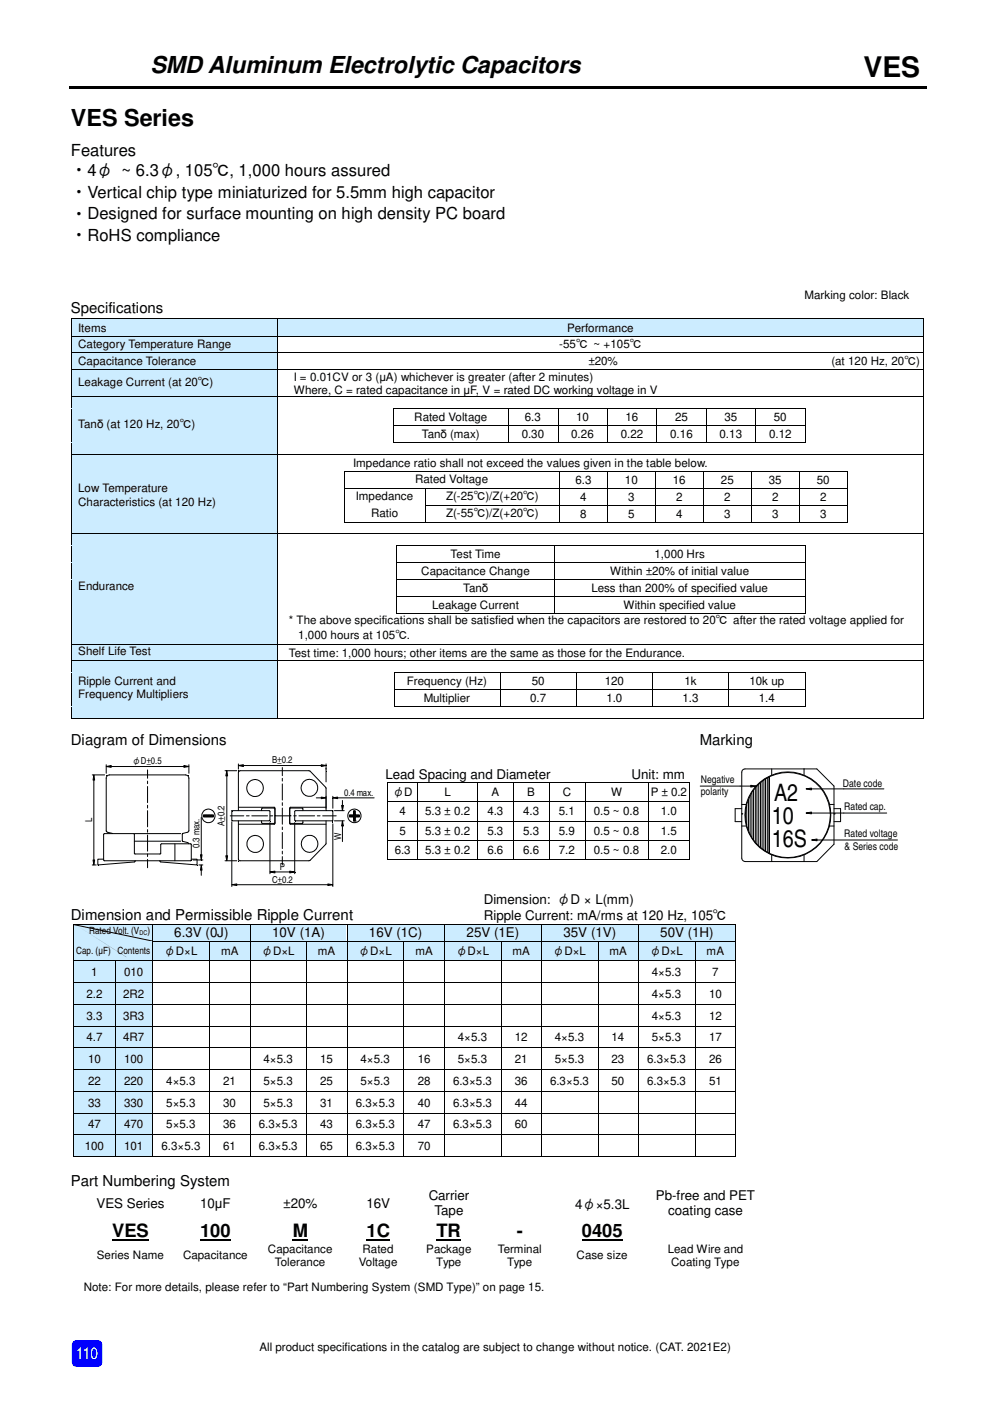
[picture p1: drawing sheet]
<svg xmlns="http://www.w3.org/2000/svg" width="210mm" height="297mm" viewBox="0 0 210 297" stroke-linecap="round" stroke-linejoin="round" font-family="sans-serif">
<defs><g id="words">
<text font-size="6" x="183.1" y="16.4">VES</text>
<g font-size="5.1">
<text x="164.1" y="169.9">A2</text>
<text x="163.7" y="174.8">10</text>
<text x="163.7" y="179.7">16S</text>
</g>
<g font-size="5">
<text x="31.9" y="15.5">SMD Aluminum Electrolytic Capacitors</text>
<text x="15" y="26.6">VES Series</text>
</g>
<g font-size="3.9">
<text x="23.8" y="262.3">VES</text>
<text x="42.4" y="262.3">100</text>
<text x="62.1" y="262.3">M</text>
<text x="77.7" y="262.3">1C</text>
<text x="92.6" y="262.3">TR</text>
<text x="109.6" y="262.3">-</text>
<text x="123.4" y="262.3">0405</text>
</g>
<g font-size="3.5">
<text x="15" y="33">Features</text>
<text x="15" y="41.7">‧Vertical chip type miniaturized for 5.5mm high capacitor</text>
<text x="15" y="37.2">‧4φ ~ 6.3φ, 105℃, 1,000 hours assured</text>
<text x="15" y="46.4">‧Designed for surface mounting on high density PC board</text>
<text x="15" y="50.9">‧RoHS compliance</text>
</g>
<text font-size="3.5" fill="#fff" x="16.2" y="288.2">110</text>
<g font-size="3.2">
<text x="15" y="66.5">Specifications</text>
<text x="15" y="157.9">Diagram of Dimensions</text>
<text x="148.4" y="157.9">Marking</text>
<text x="15" y="195.2">Dimension and Permissible Ripple Current</text>
<text x="15" y="251.5">Part Numbering System</text>
</g>
<g font-size="2.8">
<text x="81.7" y="165.2">Lead Spacing and Diameter</text>
<text x="133.9" y="165.2">Unit: mm</text>
<text x="102.6" y="191.6">Dimension: φD × L(mm)</text>
<text x="102.6" y="195.2">Ripple Current: mA/rms at 120 Hz, 105℃</text>
<text x="37" y="198.8">6.3V (0J)</text>
<text x="57.7" y="198.8">10V (1A)</text>
<text x="78.2" y="198.8">16V (1C)</text>
<text x="98.9" y="198.8">25V (1E)</text>
<text x="119.5" y="198.8">35V (1V)</text>
<text x="140" y="198.8">50V (1H)</text>
<text x="20.4" y="256.1">VES Series</text>
<text x="42.4" y="256.1">10µF</text>
<text x="60.1" y="256.1">±20%</text>
<text x="77.7" y="256.1">16V</text>
<text x="90.9" y="254.4">Carrier</text>
<text x="92.1" y="257.7">Tape</text>
<text x="121.9" y="256.3">4φ×5.3L</text>
<text x="139.1" y="254.4">Pb-free and PET</text>
<text x="141.6" y="257.7">coating case</text>
</g>
<g font-size="2.5">
<text x="170.6" y="63.3">Marking color: Black</text>
<text x="16.6" y="70.3">Items</text>
<text x="120.2" y="70.3">Performance</text>
<text x="16.6" y="73.9">Category Temperature Range</text>
<text x="16.6" y="77.5">Capacitance Tolerance</text>
<text x="118.6" y="73.9">-55℃ ~ +105℃</text>
<text x="124.8" y="77.5">±20%</text>
<text x="176.3" y="77.5">(at 120 Hz, 20℃)</text>
<text x="16.6" y="81.9">Leakage Current (at 20℃)</text>
<text x="62.3" y="80.7">I = 0.01CV or 3 (µA) whichever is greater (after 2 minutes)</text>
<text x="62.3" y="83.6">Where, C = rated capacitance in µF, V = rated DC working voltage in V</text>
<text x="87.8" y="89.2">Rated Voltage</text>
<text x="111.3" y="89.3">6.3</text>
<text x="122.2" y="89.3">10</text>
<text x="132.6" y="89.3">16</text>
<text x="143.1" y="89.3">25</text>
<text x="153.6" y="89.3">35</text>
<text x="164.1" y="89.3">50</text>
<text x="16.6" y="90.8">Tanδ (at 120 Hz, 20℃)</text>
<text x="89.4" y="92.8">Tanδ (max)</text>
<text x="110.6" y="92.9">0.30</text>
<text x="121.1" y="92.9">0.26</text>
<text x="131.6" y="92.9">0.22</text>
<text x="142.1" y="92.9">0.16</text>
<text x="152.6" y="92.9">0.13</text>
<text x="163.1" y="92.9">0.12</text>
<text x="74.9" y="98.9">Impedance ratio shall not exceed the values given in the table below.</text>
<text x="16.6" y="104.4">Low Temperature</text>
<text x="16.6" y="107.2">Characteristics (at 120 Hz)</text>
<text x="75.4" y="106.1">Impedance</text>
<text x="88" y="102.5">Rated Voltage</text>
<text x="94.6" y="106">Z(-25℃)/Z(+20℃)</text>
<text x="122" y="102.6">6.3</text>
<text x="123" y="106.2">4</text>
<text x="132.5" y="102.6">10</text>
<text x="133.2" y="106.2">3</text>
<text x="142.7" y="102.6">16</text>
<text x="143.3" y="106.2">2</text>
<text x="152.9" y="102.6">25</text>
<text x="153.5" y="106.2">2</text>
<text x="163" y="102.6">35</text>
<text x="163.7" y="106.2">2</text>
<text x="173.2" y="102.6">50</text>
<text x="173.9" y="106.2">2</text>
<text x="78.7" y="109.7">Ratio</text>
<text x="94.6" y="109.6">Z(-55℃)/Z(+20℃)</text>
<text x="123" y="109.8">8</text>
<text x="133.2" y="109.8">5</text>
<text x="143.3" y="109.8">4</text>
<text x="153.5" y="109.8">3</text>
<text x="163.7" y="109.8">3</text>
<text x="173.9" y="109.8">3</text>
<text x="95.5" y="118.3">Test Time</text>
<text x="138.8" y="118.3">1,000 Hrs</text>
<text x="16.6" y="125.1">Endurance</text>
<text x="89.3" y="121.9">Capacitance Change</text>
<text x="98.2" y="125.5">Tanδ</text>
<text x="125.4" y="125.5">Less than 200% of specified value</text>
<text x="129.4" y="121.9">Within ±20% of initial value</text>
<text x="91.7" y="129">Leakage Current</text>
<text x="132.2" y="129">Within specified value</text>
<text x="61.3" y="132.3">* The above specifications shall be satisfied when the capacitors are restored to 20℃ after the rated voltage applied for</text>
<text x="63.2" y="135.5">1,000 hours at 105℃.</text>
<text x="16.6" y="138.8">Shelf Life Test</text>
<text x="61.3" y="139.2">Test time: 1,000 hours; other items are the same as those for the Endurance.</text>
<text x="16.6" y="145.2">Ripple Current and</text>
<text x="16.6" y="148.1">Frequency Multipliers</text>
<text x="86.3" y="145.3">Frequency (Hz)</text>
<text x="89.8" y="148.9">Multiplier</text>
<text x="112.4" y="148.9">0.7</text>
<text x="112.7" y="145.3">50</text>
<text x="128.2" y="145.3">120</text>
<text x="128.6" y="148.9">1.0</text>
<text x="144.7" y="148.9">1.3</text>
<text x="145.1" y="145.3">1k</text>
<text x="158.9" y="145.3">10k up</text>
<text x="160.9" y="148.9">1.4</text>
<text x="83.3" y="168.8">φD</text>
<text x="84.7" y="172.9">4</text>
<text x="90.1" y="172.9">5.3 ± 0.2</text>
<text x="94.2" y="168.8">L</text>
<text x="103.3" y="172.9">4.3</text>
<text x="104.2" y="168.8">A</text>
<text x="110.9" y="172.9">4.3</text>
<text x="111.8" y="168.8">B</text>
<text x="118.5" y="172.9">5.1</text>
<text x="119.3" y="168.8">C</text>
<text x="125.9" y="172.9">0.5 ~ 0.8</text>
<text x="129.6" y="168.8">W</text>
<text x="138" y="168.8">P ± 0.2</text>
<text x="140.1" y="172.9">1.0</text>
<text x="84.7" y="177">5</text>
<text x="90.1" y="177">5.3 ± 0.2</text>
<text x="103.3" y="177">5.3</text>
<text x="110.9" y="177">5.3</text>
<text x="118.5" y="177">5.9</text>
<text x="125.9" y="177">0.5 ~ 0.8</text>
<text x="140.1" y="177">1.5</text>
<text x="83.7" y="181.1">6.3</text>
<text x="90.1" y="181.1">5.3 ± 0.2</text>
<text x="103.3" y="181.1">6.6</text>
<text x="110.9" y="181.1">6.6</text>
<text x="118.5" y="181.1">7.2</text>
<text x="125.9" y="181.1">0.5 ~ 0.8</text>
<text x="140.1" y="181.1">2.0</text>
<text x="34.8" y="202.5">φD×L</text>
<text x="46.9" y="202.5">mA</text>
<text x="55.5" y="202.5">φD×L</text>
<text x="67.4" y="202.5">mA</text>
<text x="76" y="202.5">φD×L</text>
<text x="88.1" y="202.5">mA</text>
<text x="96.7" y="202.5">φD×L</text>
<text x="108.6" y="202.5">mA</text>
<text x="117.2" y="202.5">φD×L</text>
<text x="129.2" y="202.5">mA</text>
<text x="137.8" y="202.5">φD×L</text>
<text x="149.8" y="202.5">mA</text>
<text x="19.3" y="206.9">1</text>
<text x="26.3" y="206.9">010</text>
<text x="138.2" y="206.9">4×5.3</text>
<text x="151" y="206.9">7</text>
<text x="18.3" y="211.6">2.2</text>
<text x="26.1" y="211.6">2R2</text>
<text x="138.2" y="211.6">4×5.3</text>
<text x="150.3" y="211.6">10</text>
<text x="18.3" y="216.2">3.3</text>
<text x="18.3" y="220.8">4.7</text>
<text x="26.1" y="216.2">3R3</text>
<text x="26.1" y="220.8">4R7</text>
<text x="97.1" y="220.8">4×5.3</text>
<text x="109.1" y="220.8">12</text>
<text x="117.6" y="220.8">4×5.3</text>
<text x="129.7" y="220.8">14</text>
<text x="138.2" y="216.2">4×5.3</text>
<text x="138.2" y="220.8">5×5.3</text>
<text x="150.3" y="216.2">12</text>
<text x="150.3" y="220.8">17</text>
<text x="18.7" y="225.3">10</text>
<text x="26.3" y="225.3">100</text>
<text x="55.9" y="225.3">4×5.3</text>
<text x="67.9" y="225.3">15</text>
<text x="76.5" y="225.3">4×5.3</text>
<text x="88.6" y="225.3">16</text>
<text x="97.1" y="225.3">5×5.3</text>
<text x="109.1" y="225.3">21</text>
<text x="117.6" y="225.3">5×5.3</text>
<text x="129.7" y="225.3">23</text>
<text x="137.2" y="225.3">6.3×5.3</text>
<text x="150.3" y="225.3">26</text>
<text x="18.7" y="230">22</text>
<text x="26.3" y="230">220</text>
<text x="35.3" y="230">4×5.3</text>
<text x="47.3" y="230">21</text>
<text x="55.9" y="230">5×5.3</text>
<text x="67.9" y="230">25</text>
<text x="76.5" y="230">5×5.3</text>
<text x="88.6" y="230">28</text>
<text x="96.1" y="230">6.3×5.3</text>
<text x="109.1" y="230">36</text>
<text x="116.6" y="230">6.3×5.3</text>
<text x="129.7" y="230">50</text>
<text x="137.2" y="230">6.3×5.3</text>
<text x="150.3" y="230">51</text>
<text x="18.7" y="234.6">33</text>
<text x="18.7" y="239.2">47</text>
<text x="26.3" y="234.6">330</text>
<text x="26.3" y="239.2">470</text>
<text x="35.3" y="234.6">5×5.3</text>
<text x="35.3" y="239.2">5×5.3</text>
<text x="47.3" y="234.6">30</text>
<text x="47.3" y="239.2">36</text>
<text x="54.9" y="239.2">6.3×5.3</text>
<text x="55.9" y="234.6">5×5.3</text>
<text x="67.9" y="234.6">31</text>
<text x="67.9" y="239.2">43</text>
<text x="75.4" y="234.6">6.3×5.3</text>
<text x="75.4" y="239.2">6.3×5.3</text>
<text x="88.6" y="234.6">40</text>
<text x="88.6" y="239.2">47</text>
<text x="96.1" y="234.6">6.3×5.3</text>
<text x="96.1" y="239.2">6.3×5.3</text>
<text x="109.1" y="234.6">44</text>
<text x="109.1" y="239.2">60</text>
<text x="18" y="243.8">100</text>
<text x="26.3" y="243.8">101</text>
<text x="34.2" y="243.8">6.3×5.3</text>
<text x="47.3" y="243.8">61</text>
<text x="54.9" y="243.8">6.3×5.3</text>
<text x="67.9" y="243.8">65</text>
<text x="75.4" y="243.8">6.3×5.3</text>
<text x="88.6" y="243.8">70</text>
<text x="20.5" y="267">Series Name</text>
<text x="38.8" y="267">Capacitance</text>
<text x="56.8" y="265.6">Capacitance</text>
<text x="58.3" y="268.4">Tolerance</text>
<text x="76.1" y="268.4">Voltage</text>
<text x="76.9" y="265.6">Rated</text>
<text x="90.4" y="265.6">Package</text>
<text x="92.5" y="268.4">Type</text>
<text x="105.5" y="265.6">Terminal</text>
<text x="107.5" y="268.4">Type</text>
<text x="122.3" y="267">Case size</text>
<text x="141.6" y="265.6">Lead Wire and</text>
<text x="142.3" y="268.4">Coating Type</text>
<text x="17.8" y="273.7">Note: For more details, please refer to “Part Numbering System (SMD Type)” on page 15.</text>
<text x="55" y="286.5">All product specifications in the catalog are subject to change without notice. (CAT. 2021E2)</text>
</g>
<g font-size="2.2">
<text x="148.6" y="165.9">Negative</text>
<text x="178.7" y="166.8">Date code</text>
<text x="148.6" y="168.6">polarity</text>
<text x="179" y="171.8">Rated cap.</text>
<text x="179" y="177.5">Rated voltage</text>
<text x="179.1" y="180.2">&amp; Series code</text>
</g>
<g font-size="2.1">
<text x="18.9" y="198">Rated Volt. (V</text>
<text x="31.2" y="198">)</text>
<text x="16.1" y="202.4">Cap. (µF) Contents</text>
</g>
<g font-size="2">
<text x="57.7" y="161.8">B±0.2</text>
<text x="72.9" y="168.8">0.4 max.</text>
<text x="19.6" y="174.4" transform="rotate(-90 19.6 174.4)">L</text>
<text x="42.3" y="179.9" transform="rotate(-90 42.3 179.9)">0.3 max.</text>
<text x="47.6" y="175.1" transform="rotate(-90 47.6 175.1)">A±0.2</text>
<text x="72.3" y="178.1" transform="rotate(-90 72.3 178.1)">W</text>
<text x="59.3" y="184.5">P</text>
<text x="57.7" y="187.1">C±0.2</text>
</g>
<text font-size="1.9" x="28" y="161.9">φD±0.5</text>
<text font-size="1.4" x="29.5" y="198.2">DC</text>
</g></defs>
<path d="M14.8 18.3h16.6v.5h-16.6zM31.2 18.3h.5v.5h-.5zM31.7 18.3h136.2v.5h-136.2zM167.7 18.3h.5v.5h-.5zM168.2 18.3h28.3v.5h-28.3z" fill="#000"/>
<path d="M15.5 284.4l.7-.3h4.5a.92 .92 0 0 1 1 1v3.7a.89 .89 0 0 1-1 1h-4.5a.92 .92 0 0 1-1-1v-3.7z" fill-rule="evenodd" fill="#00f"/>
<g fill="#ccecff">
<path d="M15.2 67.7h43.6v3.5h-43.6z"/>
<path d="M15.6 68h42.7v2.9h-42.7z"/>
<path d="M58.8 67.7h136.9v3.5h-136.9z"/>
<path d="M59.3 68h136.1v2.9h-136.1z"/>
</g>
<path d="M15 67.5h.2v.2h-.2zM58.8 67.5h.1v.2h-.1zM195.8 67.5h.2v.2h-.2z" fill="#000"/>
<path d="M15.1 67.7v3.5M15.2 67.6h43.6M58.8 67.7v3.5M58.9 67.6h136.9M195.9 67.7v3.5" fill="none" stroke="#000" stroke-width=".21"/>
<g fill="#ccecff">
<path d="M15.2 71.3h43.6v3.5h-43.6z"/>
<path d="M15.6 71.6h42.7v2.9h-42.7z"/>
</g>
<path d="M15 71.2l.2 .1zM58.8 71.2v.1zM195.8 71.2l.2 .1z" fill="#000"/>
<path d="M15.1 71.3v3.5M15.2 71.2h43.6M58.8 71.3v3.5M58.8 71.2h137M195.9 71.3v3.5" fill="none" stroke="#000" stroke-width=".21"/>
<g fill="#ccecff">
<path d="M15.2 74.8h43.6v3.6h-43.6z"/>
<path d="M15.6 75.2h42.7v2.8h-42.7z"/>
</g>
<path d="M15 74.8h.2zM195.8 74.8h.2z" fill="#000"/>
<path d="M15.1 74.8v3.6M15.2 74.8h43.6M58.8 74.8v3.6M58.8 74.8h137M195.9 74.8v3.6" fill="none" stroke="#000" stroke-width=".21"/>
<g fill="#ccecff">
<path d="M15.2 78.4h43.6v5.7h-43.6z"/>
<path d="M15.6 79.7h42.7v3.2h-42.7z"/>
</g>
<path d="M15 78.4h.2zM195.8 78.4h.2z" fill="#000"/>
<path d="M15.1 78.4v5.7M15.2 78.4h43.6M58.8 78.4v5.7M58.8 78.4h137M195.9 78.4v5.7" fill="none" stroke="#000" stroke-width=".21"/>
<g fill="#ccecff">
<path d="M15.2 84.2h43.6v2.5h-43.6z"/>
<path d="M15.6 84.2h42.7v2.5h-42.7z"/>
</g>
<path d="M15 84.1l.2 .1zM58.8 84.1v.1zM195.8 84.1l.2 .1z" fill="#000"/>
<path d="M15.1 84.2v2.5M15.2 84.2h43.6M58.8 84.2v2.5M58.8 84.2h137M195.9 84.2v2.5" fill="none" stroke="#000" stroke-width=".21"/>
<g fill="#ccecff">
<path d="M15.2 86.7h43.6v7.1h-43.6z"/>
<path d="M15.6 88.6h42.7v3.3h-42.7z"/>
</g>
<g fill="#000">
<path d="M15 86.7h.2zM15 90.2l.2 .1zM58.8 90.2v.1zM83.4 86.7h.1zM83.4 90.2l.1 .1zM107.8 86.7h.1zM107.8 90.2l.1 .1zM118.3 86.7h.1zM118.3 90.2l.1 .1zM128.8 86.7h.1zM128.8 90.2l.1 .1zM139.2 86.7h.1z"/>
<path d="M139.2 90.2l.1 .1zM149.7 86.7h.1zM149.7 90.2l.1 .1zM160.2 86.7h.1zM160.2 90.2l.1 .1zM170.7 86.7h.1zM170.7 90.2l.1 .1zM195.8 86.7h.2zM195.8 90.2l.2 .1z"/>
</g>
<path d="M15.2 86.7h43.6" fill="none" stroke="#ccecff" stroke-width=".21"/>
<g fill="none" stroke="#000" stroke-width=".21">
<path d="M15.1 86.7v3.5M15.1 90.3v3.5M58.8 86.7v3.5M58.8 90.3v3.5M83.4 86.7v3.5M83.4 90.3v3.5M83.5 86.7h24.3M83.5 90.3h24.3M107.8 86.7v3.5M107.8 90.3v3.5M107.9 86.7h10.4M107.9 90.3h10.4"/>
<path d="M118.3 86.7v3.5M118.3 90.3v3.5M118.4 86.7h10.4v3.5M118.4 90.3h10.4M128.8 90.3v3.5M128.9 86.7h10.3M128.9 90.3h10.3M139.3 90.3v3.5M139.3 90.3h10.4M149.7 86.7h-10.4v3.5M149.8 90.3v3.5M149.8 90.3h10.4"/>
<path d="M160.2 86.7h-10.4v3.5M160.2 86.7v3.5M160.2 90.3v3.5M160.3 86.7h10.4M160.3 90.3h10.4M170.7 86.7v3.5M170.7 90.3v3.5M195.9 86.7v3.5M195.9 90.3v3.5"/>
</g>
<g fill="#ccecff">
<path d="M15.2 93.9h43.6v2.4h-43.6z"/>
<path d="M15.6 93.9h42.7v2.4h-42.7z"/>
</g>
<path d="M15 93.8l.2 .1zM58.8 93.8v.1zM83.4 93.8l.1 .1zM107.8 93.8l.1 .1zM118.3 93.8l.1 .1zM128.8 93.8l.1 .1zM139.2 93.8l.1 .1zM149.7 93.8l.1 .1zM160.2 93.8l.1 .1zM170.7 93.8l.1 .1zM195.8 93.8l.2 .1z" fill="#000"/>
<path d="M15.2 93.9h43.6" fill="none" stroke="#ccecff" stroke-width=".21"/>
<path d="M15.1 93.9v2.4M58.8 93.9v2.4M83.5 93.9h24.3M107.9 93.9h10.4M118.4 93.9h10.4M128.9 93.9h10.3M139.3 93.9h10.4M149.8 93.9h10.4M160.3 93.9h10.4M195.9 93.9v2.4" fill="none" stroke="#000" stroke-width=".21"/>
<g fill="#ccecff">
<path d="M15.2 96.4h43.6v3.5h-43.6z"/>
<path d="M15.6 96.7h42.7v2.9h-42.7z"/>
</g>
<path d="M15 96.3l.2 .1zM58.8 96.3v.1zM195.8 96.3l.2 .1z" fill="#000"/>
<path d="M15.1 96.4v3.5M15.2 96.4h43.6M58.8 96.4v3.5M58.8 96.4h137M195.9 96.4v3.5" fill="none" stroke="#000" stroke-width=".21"/>
<g fill="#ccecff">
<path d="M15.2 100h43.6v10.7h-43.6z"/>
<path d="M15.6 102.5h42.7v2.8h-42.7z"/>
<path d="M15.6 105.3h42.7v2.9h-42.7z"/>
</g>
<g fill="#000">
<path d="M15 99.9l.2 .1zM58.8 99.9v.1zM72.9 99.9l.1 .1zM118.6 99.9l.1 .1zM128.8 99.9l.1 .1zM138.9 99.9l.1 .1zM149.1 99.9l.1 .1zM159.3 99.9v.1zM169.4 99.9l.1 .1zM179.6 99.9l.1 .1zM195.8 99.9l.2 .1zM15 103.5l.2 .1z"/>
<path d="M15 107.1h.2zM58.8 103.5v.1zM72.9 103.5l.1 .1zM72.9 107.1h.1zM90.2 103.5l.1 .1zM90.2 107.1h.1zM118.6 103.5l.1 .1zM118.6 107.1h.1zM128.8 103.5l.1 .1zM128.8 107.1h.1zM138.9 103.5l.1 .1zM138.9 107.1h.1z"/>
<path d="M149.1 103.5l.1 .1zM149.1 107.1h.1zM159.3 103.5v.1zM169.4 103.5l.1 .1zM169.4 107.1h.1zM179.6 103.5l.1 .1zM179.6 107.1h.1zM195.8 103.5l.2 .1zM195.8 107.1h.2z"/>
</g>
<path d="M15.2 99.9h43.6" fill="none" stroke="#ccecff" stroke-width=".21"/>
<g fill="none" stroke="#000" stroke-width=".21">
<path d="M15.1 100v3.5M58.8 100v3.5M73 100v3.5M73 99.9h45.6M128.9 99.9h10M139 100v3.5M139 99.9h10.1M159.3 99.9h10.1M169.5 100v3.5M169.5 99.9h10.1l.1 3.6M195.9 100v3.5M15.1 103.6v3.5"/>
<path d="M15.1 107.1v3.6M58.8 103.6v3.5M58.8 107.1v3.6M73 103.6v3.5M73 107.1v3.6M73 103.5h17.2M90.2 103.6v3.5M90.2 107.1v3.6M90.3 103.5h28.3M90.3 107.1h28.3M118.7 103.5v-3.6h10.1v3.6M118.7 107.1v-3.5l10.1-.1v3.6"/>
<path d="M118.7 110.7v-3.6h10.1v3.6M128.9 103.5h10M128.9 107.1h10M139 103.6v3.5M139 107.1v3.6M139 103.5h10.1M139 107.1h10.1M149.1 103.5l.1-3.6h10.1v3.6M149.1 107.1v-3.5l10.2-.1v3.6M149.1 110.7v-3.6h10.2v3.6M159.3 103.5h10.1M159.3 107.1h10.1"/>
<path d="M169.5 103.6v3.5M169.5 107.1v3.6M169.5 103.5l10.2 .1v3.5M169.5 107.1h10.2v3.6M195.9 103.6v3.5M195.9 107.1v3.6"/>
</g>
<g fill="#ccecff">
<path d="M15.2 110.7h43.6v2.5h-43.6z"/>
<path d="M15.6 110.7h42.7v2.5h-42.7z"/>
</g>
<path d="M15 110.7h.2zM72.9 110.7h.1zM90.2 110.7h.1zM118.6 110.7h.1zM128.8 110.7h.1zM138.9 110.7h.1zM149.1 110.7h.1zM169.4 110.7h.1zM179.6 110.7h.1zM195.8 110.7h.2z" fill="#000"/>
<path d="M15.2 110.7h43.6" fill="none" stroke="#ccecff" stroke-width=".21"/>
<path d="M15.1 110.7v2.5M58.8 110.7v2.5M73 110.7h17.2M90.3 110.7h28.3M118.7 110.7h10.1M128.9 110.7h10M139 110.7h10.1M149.2 110.7h10.1M159.3 110.7h10.1M169.5 110.7h10.1M195.9 110.7v2.5" fill="none" stroke="#000" stroke-width=".21"/>
<g fill="#ccecff">
<path d="M15.2 113.2h43.6v2.5h-43.6z"/>
<path d="M15.6 113.2h42.7v2.5h-42.7z"/>
</g>
<path d="M15 113.2h.2zM195.8 113.2h.2z" fill="#000"/>
<path d="M15.1 113.2v2.5M15.2 113.2h43.6v2.5M58.8 113.2h137M195.9 113.2v2.5" fill="none" stroke="#000" stroke-width=".21"/>
<g fill="#ccecff">
<path d="M15.2 115.8h43.6v3.5h-43.6z"/>
<path d="M15.6 116.1h42.7v2.9h-42.7z"/>
</g>
<path d="M15 115.7l.2 .1zM58.8 115.7v.1zM84.1 115.7l.1 .1zM117.6 115.7l.1 .1zM170.7 115.7l.1 .1zM195.8 115.7l.2 .1z" fill="#000"/>
<path d="M15.2 115.7h43.6" fill="none" stroke="#ccecff" stroke-width=".21"/>
<path d="M15.1 115.8v3.5M58.8 115.8v3.5M84.1 115.8v3.5M84.2 115.7h33.4v3.6M117.7 115.7h53M170.7 115.8v3.5M195.9 115.8v3.5" fill="none" stroke="#000" stroke-width=".21"/>
<g fill="#ccecff">
<path d="M15.2 119.4h43.6v3.5h-43.6z"/>
<path d="M15.6 119.7h42.7v2.8h-42.7z"/>
</g>
<path d="M15 119.3h.2zM84.1 119.3h.1zM117.6 119.3h.1zM170.7 119.3h.1zM195.8 119.3h.2z" fill="#000"/>
<path d="M15.2 119.3h43.6" fill="none" stroke="#ccecff" stroke-width=".21"/>
<path d="M15.1 119.3v3.6M58.8 119.3v3.6M84.1 119.3v3.6M84.2 119.3h33.4v3.6M117.7 119.3h53M170.7 119.3v3.6M195.9 119.3v3.6" fill="none" stroke="#000" stroke-width=".21"/>
<g fill="#ccecff">
<path d="M15.2 122.9h43.6v3.5h-43.6z"/>
<path d="M15.6 123.3h42.7v2.8h-42.7z"/>
</g>
<path d="M15 122.9h.2zM84.1 122.9h.1zM117.6 122.9h.1zM170.7 122.9h.1zM195.8 122.9h.2z" fill="#000"/>
<path d="M15.2 122.9h43.6" fill="none" stroke="#ccecff" stroke-width=".21"/>
<path d="M15.1 122.9v3.5M58.8 122.9v3.5M84.1 122.9v3.5M84.2 122.9h33.4M117.6 122.9v3.5M117.7 122.9h53M170.7 122.9v3.5M195.9 122.9v3.5" fill="none" stroke="#000" stroke-width=".21"/>
<g fill="#ccecff">
<path d="M15.2 126.5h43.6v3.5h-43.6z"/>
<path d="M15.6 126.8h42.7v2.9h-42.7z"/>
</g>
<path d="M15 126.4l.2 .1zM58.8 126.4v.1zM84.1 126.4l.1 .1zM117.6 126.4l.1 .1zM170.7 126.4l.1 .1zM195.8 126.4l.2 .1z" fill="#000"/>
<path d="M15.2 126.5h43.6" fill="none" stroke="#ccecff" stroke-width=".21"/>
<path d="M15.1 126.5v3.5M58.8 126.5v3.5M84.1 126.5v3.5M84.2 126.5h33.4M117.6 126.5v3.5M117.7 126.5h53M170.7 126.5v3.5M195.9 126.5v3.5" fill="none" stroke="#000" stroke-width=".21"/>
<g fill="#ccecff">
<path d="M15.2 130.1h43.6v6.4h-43.6z"/>
<path d="M15.6 131.9h42.7v2.8h-42.7z"/>
</g>
<path d="M15 130l.2 .1zM58.8 130v.1zM84.1 130l.1 .1zM117.6 130l.1 .1zM170.7 130l.1 .1zM195.8 130l.2 .1z" fill="#000"/>
<path d="M15.2 130h43.6" fill="none" stroke="#ccecff" stroke-width=".21"/>
<path d="M15.1 130.1v6.4M58.8 130.1v6.4M84.2 130h33.4M117.7 130h53M195.9 130.1v6.4" fill="none" stroke="#000" stroke-width=".21"/>
<g fill="#ccecff">
<path d="M15.2 136.6h43.6v3.5h-43.6z"/>
<path d="M15.6 136.9h42.7v2.8h-42.7z"/>
</g>
<path d="M15 136.5l.2 .1zM58.8 136.5v.1zM195.8 136.5l.2 .1z" fill="#000"/>
<path d="M15.1 136.6v3.5M15.2 136.6h43.6M58.8 136.6v3.5M58.8 136.6h137M195.9 136.6v3.5" fill="none" stroke="#000" stroke-width=".21"/>
<g fill="#ccecff">
<path d="M15.2 140.2h43.6v2.4h-43.6z"/>
<path d="M15.6 140.2h42.7v2.4h-42.7z"/>
</g>
<path d="M15 140.1l.2 .1zM58.8 140.1v.1zM195.8 140.1l.2 .1z" fill="#000"/>
<path d="M15.1 140.2v2.4M15.2 140.1h43.6v2.5M58.8 140.1h137M195.9 140.2v2.4" fill="none" stroke="#000" stroke-width=".21"/>
<g fill="#ccecff">
<path d="M15.2 142.7h43.6v7.1h-43.6z"/>
<path d="M15.6 143.4h42.7v2.8h-42.7z"/>
<path d="M15.6 146.2h42.7v2.9h-42.7z"/>
</g>
<g fill="#000">
<path d="M15 142.6l.2 .1zM15 146.2l.2 .1zM58.8 142.6v.1zM58.8 146.2v.1zM83.5 142.6l.1 .1zM83.5 146.2l.1 .1zM106 142.6l.1 .1zM106 146.2l.1 .1zM122.2 142.6l.1 .1zM122.2 146.2l.1 .1zM138.3 142.6l.1 .1zM138.3 146.2l.1 .1z"/>
<path d="M154.5 142.6l.1 .1zM154.5 146.2l.1 .1zM170.7 142.6l.1 .1zM170.7 146.2l.1 .1zM195.8 142.6l.2 .1zM195.8 146.2l.2 .1z"/>
</g>
<path d="M15.2 142.7h43.6" fill="none" stroke="#ccecff" stroke-width=".21"/>
<g fill="none" stroke="#000" stroke-width=".21">
<path d="M15.1 142.7v3.5M15.1 146.3v3.5M58.8 142.7v3.5M58.8 146.3v3.5M83.6 142.7v3.5M83.6 149.8v-3.5l22.4-.1 .1 3.6M83.6 142.7h22.4M106.1 142.7v3.5M106.1 142.7h16.1M106.1 146.2h16.1M122.3 142.7v3.5M122.3 142.7h16"/>
<path d="M138.3 146.2l-16 .1v3.5M138.4 142.7v3.5M138.4 146.3v3.5M138.4 142.7h16.1M138.4 146.2h16.1M154.6 142.7v3.5M154.6 146.3v3.5M154.6 142.7h16.1M154.6 146.2h16.1M170.7 142.7v3.5M170.7 146.3v3.5M195.9 142.7v3.5"/>
<path d="M195.9 146.3v3.5"/>
</g>
<g fill="#ccecff">
<path d="M15.2 149.9h43.6v2.4h-43.6z"/>
<path d="M15.6 149.9h42.7v2.4h-42.7z"/>
</g>
<g fill="#000">
<path d="M15 149.8l.2 .1zM15 152.3h.2v.2h-.2zM58.8 149.8v.1zM58.8 152.3h.1v.2h-.1zM83.5 149.8l.1 .1zM106 149.8l.1 .1zM122.2 149.8l.1 .1zM138.3 149.8l.1 .1zM154.5 149.8l.1 .1zM170.7 149.8l.1 .1zM195.8 149.8l.2 .1zM195.8 152.3h.2v.2h-.2z"/>
<path d="M82.2 165.9h.1zM82.2 170l.1 .1zM82.2 174l.1 .1zM82.2 178.1l.1 .1zM88.6 170v.1zM88.6 174v.1zM88.6 178.1v.1zM101.3 170v.1zM101.3 174v.1zM101.3 178.1v.1zM108.8 165.9h.1zM108.8 170l.1 .1z"/>
<path d="M108.8 174l.1 .1zM108.8 178.1l.1 .1zM116.4 165.9h.1zM116.4 170l.1 .1zM116.4 174l.1 .1zM116.4 178.1l.1 .1zM124 165.9h.1zM124 170l.1 .1zM124 174l.1 .1zM124 178.1l.1 .1zM137.5 170v.1zM137.5 174v.1z"/>
<path d="M137.5 178.1v.1zM146.2 165.9h.1zM146.2 170l.1 .1zM146.2 174l.1 .1zM146.2 178.1l.1 .1zM82.2 182.2l.1 .1zM88.6 182.2v.1zM101.3 182.2v.1zM108.8 182.2l.1 .1zM116.4 182.2l.1 .1zM124 182.2l.1 .1zM137.5 182.2v.1z"/>
<path d="M146.2 182.2l.1 .1z"/>
</g>
<path d="M15.2 149.8h43.6" fill="none" stroke="#ccecff" stroke-width=".21"/>
<g fill="none" stroke="#000" stroke-width=".21">
<path d="M15.1 149.9v2.4M15.2 152.4h43.6M58.8 149.9v2.4M58.9 152.4h136.9M83.6 149.8h22.4M106.1 149.8h16.1M122.3 149.8h16M138.4 149.8h16.1M154.6 149.8h16.1M195.9 149.9v2.4M82.3 165.9v4.1M82.3 170.1v3.9"/>
<path d="M82.3 174.1v4M82.3 178.2v4M82.3 165.9h6.3M82.3 170h6.3M82.3 174.1h6.3M82.3 178.2h6.3M88.6 165.9v4.1h12.7M88.6 170.1v3.9M88.6 174.1v4M88.6 165.9h12.7M88.6 174.1h12.7M101.3 178.2h-12.7v4"/>
<path d="M101.3 165.9v4.1M101.3 170.1v3.9M101.3 174.1v4M101.3 178.2v4M101.3 165.9h7.5M101.3 170h7.5M101.3 174.1h7.5M101.3 178.2h7.5M108.9 165.9v4.1M108.9 170.1v3.9M108.9 174.1v4M108.9 178.2v4"/>
<path d="M108.9 165.9h7.5M108.9 170h7.5M108.9 174.1h7.5M108.9 178.2h7.5M116.5 165.9v4.1M116.5 170.1v3.9M116.5 174.1v4M116.5 178.2v4M116.5 165.9h7.5M116.5 170h7.5M116.5 174.1h7.5M116.5 178.2h7.5"/>
<path d="M124 165.9v4.1M124 170.1v3.9M124 174.1v4M124 178.2v4M124.1 165.9h13.4M124.1 170h13.4M124.1 174.1h13.4M124.1 178.2h13.4M137.5 165.9v4.1M137.5 170.1v3.9M137.5 174.1v4M137.5 178.2v4"/>
<path d="M137.5 165.9h8.7M137.5 178.2h8.8v4M137.5 174.1h8.7M146.3 165.9v4.1h-8.8M146.3 170.1v3.9M146.3 174.1v4M82.3 182.3h6.3M88.6 182.3h12.7M101.3 182.3h7.5M108.9 182.3h7.5M116.5 182.3h7.5M124.1 182.3h13.4"/>
<path d="M137.5 182.3h8.7"/>
</g>
<g fill="#ccecff">
<path d="M15.7 196h16.6v3.5h-16.6z"/>
<path d="M16.1 196h15.7v2.5h-15.7z"/>
<path d="M32.4 196h20.5v3.5h-20.5z"/>
<path d="M32.9 196.2h19.6v3.2h-19.6z"/>
<path d="M53.1 196h20.3v3.5h-20.3z"/>
<path d="M53.5 196.2h19.5v3.2h-19.5z"/>
<path d="M73.6 196h20.6v3.5h-20.6z"/>
<path d="M74 196.2h19.8v3.2h-19.8z"/>
<path d="M94.4 196h20.3v3.5h-20.3z"/>
<path d="M94.7 196.2h19.6v3.2h-19.6z"/>
<path d="M114.9 196h20.4v3.5h-20.4z"/>
<path d="M115.2 196.2h19.6v3.2h-19.6z"/>
<path d="M135.4 196h20.6v3.5h-20.6z"/>
<path d="M135.8 196.2h19.7v3.2h-19.7z"/>
</g>
<path d="M15.5 195.9h.2v.1h-.2zM32.3 195.9h.2v.1h-.2zM53 195.9h.1v.1h-.1zM73.5 195.9h.2v.1h-.2zM94.2 195.9h.2v.1h-.2zM114.7 195.9h.2v.1h-.2zM135.3 195.9h.1v.1h-.1zM156 195.9h.1v.1h-.1z" fill="#000"/>
<g fill="none" stroke="#000" stroke-width=".21">
<path d="M15.6 196v3.5M15.7 196h16.6M15.7 196l16.6 3.5M32.4 196v3.5M32.5 196h20.5M53 196v3.5M53.1 196h20.4M73.6 196v3.5M73.7 196h20.5M94.3 196v3.5M94.4 196h20.3M114.8 196v3.5"/>
<path d="M114.9 196h20.4M135.3 196v3.5M135.4 196h20.6M156 196v3.5"/>
</g>
<g fill="#ccecff">
<path d="M15.7 199.6h16.6v4h-16.6z"/>
<path d="M16.1 200.4h15.7v2.4h-15.7z"/>
<path d="M32.4 199.6h12v4h-12z"/>
<path d="M32.9 200h11v3.2h-11z"/>
<path d="M44.4 199.6h8.5v4h-8.5z"/>
<path d="M45 200.2h7.5v2.8h-7.5z"/>
<path d="M53.1 199.6h11.9v4h-11.9z"/>
<path d="M53.6 200h10.9v3.2h-10.9z"/>
<path d="M65 199.6h8.4v4h-8.4z"/>
<path d="M65.5 200.2h7.5v2.8h-7.5z"/>
<path d="M73.6 199.6h12v4h-12z"/>
<path d="M74.1 200h11v3.2h-11z"/>
<path d="M85.6 199.6h8.6v4h-8.6z"/>
<path d="M86.1 200.2h7.6v2.8h-7.6z"/>
<path d="M94.4 199.6h11.8v4h-11.8z"/>
<path d="M94.8 200h10.9v3.2h-10.9z"/>
<path d="M106.3 199.6h8.4v4h-8.4z"/>
<path d="M106.8 200.2h7.4v2.8h-7.4z"/>
<path d="M114.9 199.6h11.9v4h-11.9z"/>
<path d="M115.3 200h11v3.2h-11z"/>
<path d="M126.9 199.6h8.4v4h-8.4z"/>
<path d="M127.3 200.2h7.5v2.8h-7.5z"/>
<path d="M135.4 199.6h12v4h-12z"/>
<path d="M135.8 200h11.1v3.2h-11.1z"/>
<path d="M147.4 199.6h8.6v4h-8.6z"/>
<path d="M147.9 200.2h7.6v2.8h-7.6z"/>
</g>
<g fill="#000">
<path d="M15.5 199.5l.2 .1zM32.3 199.5l.2 .1zM44.4 199.5l.1 .1zM53 199.5l.1 .1zM65 199.5l.1 .1zM73.5 199.5l.2 .1zM85.6 199.5l.1 .1zM94.2 199.5l.2 .1zM106.2 199.5l.1 .1zM114.7 199.5l.2 .1zM126.8 199.5l.1 .1zM135.3 199.5l.1 .1z"/>
<path d="M147.4 199.5v.1zM156 199.5l.1 .1z"/>
</g>
<path d="M15.7 199.6h16.6" fill="none" stroke="#ccecff" stroke-width=".21"/>
<g fill="none" stroke="#000" stroke-width=".21">
<path d="M15.6 199.6v4M32.4 199.6v4M32.5 199.6h11.9M44.4 199.6v4M44.5 199.6h8.5M53 199.6v4M53.1 199.6h11.9M65 199.6v4M65.1 199.6h8.4M73.6 199.6v4M73.7 199.6h11.9M85.6 199.6v4"/>
<path d="M85.7 199.6h8.5M94.3 199.6v4M94.4 199.6h11.8M106.3 199.6v4M106.3 199.6h8.4M114.8 199.6v4M114.9 199.6h11.9M126.8 199.6v4M126.9 199.6h8.4M135.3 199.6v4M135.4 199.6h12M147.4 199.6v4"/>
<path d="M147.4 199.6h8.6M156 199.6v4"/>
</g>
<g fill="#ccecff">
<path d="M15.7 203.8h8.8v4.5h-8.8z"/>
<path d="M16.1 204.6h7.9v2.9h-7.9z"/>
<path d="M24.6 203.8h7.7v4.5h-7.7z"/>
<path d="M25 204.6h6.8v2.9h-6.8z"/>
</g>
<g fill="#fff">
<path d="M32.4 203.8h12v4.5h-12z"/>
<path d="M32.9 204.6h11v2.9h-11z"/>
<path d="M44.4 203.8h8.5v4.5h-8.5z"/>
<path d="M45 204.6h7.5v2.9h-7.5z"/>
<path d="M53.1 203.8h11.9v4.5h-11.9z"/>
<path d="M53.6 204.6h10.9v2.9h-10.9z"/>
<path d="M65 203.8h8.4v4.5h-8.4z"/>
<path d="M65.5 204.6h7.5v2.9h-7.5z"/>
<path d="M73.6 203.8h12v4.5h-12z"/>
<path d="M74.1 204.6h11v2.9h-11z"/>
<path d="M85.6 203.8h8.6v4.5h-8.6z"/>
<path d="M86.1 204.6h7.6v2.9h-7.6z"/>
<path d="M94.4 203.8h11.8v4.5h-11.8z"/>
<path d="M94.8 204.6h10.9v2.9h-10.9z"/>
<path d="M106.3 203.8h8.4v4.5h-8.4z"/>
<path d="M106.8 204.6h7.4v2.9h-7.4z"/>
<path d="M114.9 203.8h11.9v4.5h-11.9z"/>
<path d="M115.3 204.6h11v2.9h-11z"/>
<path d="M126.9 203.8h8.4v4.5h-8.4z"/>
<path d="M127.3 204.6h7.5v2.9h-7.5z"/>
<path d="M135.4 203.8h12v4.5h-12z"/>
<path d="M135.8 204.6h11.1v2.9h-11.1z"/>
<path d="M147.4 203.8h8.6v4.5h-8.6z"/>
<path d="M147.9 204.6h7.6v2.9h-7.6z"/>
</g>
<g fill="#000">
<path d="M15.5 203.6h.2v.2h-.2zM24.5 203.6h.1v.2h-.1zM32.3 203.6h.2v.2h-.2zM44.4 203.6h.2v.2h-.2zM53 203.6h.1v.2h-.1zM65 203.6h.2v.2h-.2zM73.5 203.6h.2v.2h-.2zM85.6 203.6h.2v.2h-.2zM94.2 203.6h.2v.2h-.2zM106.2 203.6h.2v.2h-.2zM114.7 203.6h.2v.2h-.2zM126.8 203.6h.2v.2h-.2z"/>
<path d="M135.3 203.6h.1v.2h-.1zM147.4 203.6h.1v.2h-.1zM156 203.6h.1v.2h-.1z"/>
</g>
<g fill="none" stroke="#000" stroke-width=".21">
<path d="M15.6 203.8v4.5M15.7 203.7h8.8M24.5 203.8v4.5M24.6 203.7h7.7M32.4 203.8v4.5M32.5 203.7h11.9M44.4 203.8v4.5M44.6 203.7h8.4M53 203.8v4.5M53.1 203.7h11.9M65 203.8v4.5M65.2 203.7h8.3"/>
<path d="M73.6 203.8v4.5M73.7 203.7h11.9M85.6 203.8v4.5M85.8 203.7h8.4M94.3 203.8v4.5M94.4 203.7h11.8M106.3 203.8v4.5M106.4 203.7h8.3M114.8 203.8v4.5M114.9 203.7h11.9M126.8 203.8v4.5M127 203.7h8.3"/>
<path d="M135.3 203.8v4.5M135.4 203.7h12M147.4 203.8v4.5M147.5 203.7h8.5M156 203.8v4.5"/>
</g>
<g fill="#ccecff">
<path d="M15.7 208.5h8.8v4.5h-8.8z"/>
<path d="M16.1 209.3h7.9v2.8h-7.9z"/>
<path d="M24.6 208.5h7.7v4.5h-7.7z"/>
<path d="M25 209.3h6.8v2.8h-6.8z"/>
</g>
<g fill="#fff">
<path d="M32.4 208.5h12v4.5h-12z"/>
<path d="M32.9 209.3h11v2.8h-11z"/>
<path d="M44.4 208.5h8.5v4.5h-8.5z"/>
<path d="M45 209.3h7.5v2.8h-7.5z"/>
<path d="M53.1 208.5h11.9v4.5h-11.9z"/>
<path d="M53.6 209.3h10.9v2.8h-10.9z"/>
<path d="M65 208.5h8.4v4.5h-8.4z"/>
<path d="M65.5 209.3h7.5v2.8h-7.5z"/>
<path d="M73.6 208.5h12v4.5h-12z"/>
<path d="M74.1 209.3h11v2.8h-11z"/>
<path d="M85.6 208.5h8.6v4.5h-8.6z"/>
<path d="M86.1 209.3h7.6v2.8h-7.6z"/>
<path d="M94.4 208.5h11.8v4.5h-11.8z"/>
<path d="M94.8 209.3h10.9v2.8h-10.9z"/>
<path d="M106.3 208.5h8.4v4.5h-8.4z"/>
<path d="M106.8 209.3h7.4v2.8h-7.4z"/>
<path d="M114.9 208.5h11.9v4.5h-11.9z"/>
<path d="M115.3 209.3h11v2.8h-11z"/>
<path d="M126.9 208.5h8.4v4.5h-8.4z"/>
<path d="M127.3 209.3h7.5v2.8h-7.5z"/>
<path d="M135.4 208.5h12v4.5h-12z"/>
<path d="M135.8 209.3h11.1v2.8h-11.1z"/>
<path d="M147.4 208.5h8.6v4.5h-8.6z"/>
<path d="M147.9 209.3h7.6v2.8h-7.6z"/>
</g>
<g fill="#000">
<path d="M15.5 208.3h.2v.1h-.2zM24.5 208.3h.1v.1h-.1zM32.3 208.3h.2v.1h-.2zM44.4 208.3h.2v.1h-.2zM53 208.3h.1v.1h-.1zM65 208.3h.2v.1h-.2zM73.5 208.3h.2v.1h-.2zM85.6 208.3h.2v.1h-.2zM94.2 208.3h.2v.1h-.2zM106.2 208.3h.2v.1h-.2zM114.7 208.3h.2v.1h-.2zM126.8 208.3h.2v.1h-.2z"/>
<path d="M135.3 208.3h.1v.1h-.1zM147.4 208.3h.1v.1h-.1zM156 208.3h.1v.1h-.1z"/>
</g>
<g fill="none" stroke="#000" stroke-width=".21">
<path d="M15.6 208.4v4.6M15.7 208.4h8.8M24.5 208.4v4.6M24.6 208.4h7.7M32.4 208.4v4.6M32.5 208.4h11.9M44.4 208.4v4.6M44.6 208.4h8.4M53 208.4v4.6M53.1 208.4h11.9M65 208.4v4.6M65.2 208.4h8.3"/>
<path d="M73.6 208.4v4.6M73.7 208.4h11.9M85.6 208.4v4.6M85.8 208.4h8.4M94.3 208.4v4.6M94.4 208.4h11.8M106.3 208.4v4.6M106.4 208.4h8.3M114.8 208.4v4.6M114.9 208.4h11.9M126.8 208.4v4.6M127 208.4h8.3"/>
<path d="M135.3 208.4v4.6M135.4 208.4h12M147.4 208.4v4.6M147.5 208.4h8.5M156 208.4v4.6"/>
</g>
<g fill="#ccecff">
<path d="M15.7 213.1h8.8v4.5h-8.8z"/>
<path d="M16.1 213.9h7.9v2.8h-7.9z"/>
<path d="M24.6 213.1h7.7v4.5h-7.7z"/>
<path d="M25 213.9h6.8v2.8h-6.8z"/>
</g>
<g fill="#fff">
<path d="M32.4 213.1h12v4.5h-12z"/>
<path d="M32.9 213.9h11v2.8h-11z"/>
<path d="M44.4 213.1h8.5v4.5h-8.5z"/>
<path d="M45 213.9h7.5v2.8h-7.5z"/>
<path d="M53.1 213.1h11.9v4.5h-11.9z"/>
<path d="M53.6 213.9h10.9v2.8h-10.9z"/>
<path d="M65 213.1h8.4v4.5h-8.4z"/>
<path d="M65.5 213.9h7.5v2.8h-7.5z"/>
<path d="M73.6 213.1h12v4.5h-12z"/>
<path d="M74.1 213.9h11v2.8h-11z"/>
<path d="M85.6 213.1h8.6v4.5h-8.6z"/>
<path d="M86.1 213.9h7.6v2.8h-7.6z"/>
<path d="M94.4 213.1h11.8v4.5h-11.8z"/>
<path d="M94.8 213.9h10.9v2.8h-10.9z"/>
<path d="M106.3 213.1h8.4v4.5h-8.4z"/>
<path d="M106.8 213.9h7.4v2.8h-7.4z"/>
<path d="M114.9 213.1h11.9v4.5h-11.9z"/>
<path d="M115.3 213.9h11v2.8h-11z"/>
<path d="M126.9 213.1h8.4v4.5h-8.4z"/>
<path d="M127.3 213.9h7.5v2.8h-7.5z"/>
<path d="M135.4 213.1h12v4.5h-12z"/>
<path d="M135.8 213.9h11.1v2.8h-11.1z"/>
<path d="M147.4 213.1h8.6v4.5h-8.6z"/>
<path d="M147.9 213.9h7.6v2.8h-7.6z"/>
</g>
<g fill="#000">
<path d="M15.5 213l.2 .1zM24.5 213l.1 .1zM32.3 213l.2 .1zM44.4 213l.1 .1zM53 213l.1 .1zM65 213l.1 .1zM73.5 213l.2 .1zM85.6 213l.1 .1zM94.2 213l.2 .1zM106.2 213l.1 .1zM114.7 213l.2 .1zM126.8 213l.1 .1z"/>
<path d="M135.3 213l.1 .1zM147.4 213v.1zM156 213l.1 .1z"/>
</g>
<g fill="none" stroke="#000" stroke-width=".21">
<path d="M15.6 213.1v4.5M15.7 213h8.8M24.5 213.1v4.5M24.6 213h7.7M32.4 213.1v4.5M32.5 213h11.9M44.4 213.1v4.5M44.5 213h8.5M53 213.1v4.5M53.1 213h11.9M65 213.1v4.5M65.1 213h8.4"/>
<path d="M73.6 213.1v4.5M73.7 213h11.9M85.6 213.1v4.5M85.7 213h8.5M94.3 213.1v4.5M94.4 213h11.8M106.3 213.1v4.5M106.3 213h8.4M114.8 213.1v4.5M114.9 213h11.9M126.8 213.1v4.5M126.9 213h8.4"/>
<path d="M135.3 213.1v4.5M135.4 213h12M147.4 213.1v4.5M147.4 213h8.6M156 213.1v4.5"/>
</g>
<g fill="#ccecff">
<path d="M15.7 217.6h8.8v4.5h-8.8z"/>
<path d="M16.1 218.5h7.9v2.8h-7.9z"/>
<path d="M24.6 217.6h7.7v4.5h-7.7z"/>
<path d="M25 218.5h6.8v2.8h-6.8z"/>
</g>
<g fill="#fff">
<path d="M32.4 217.6h12v4.5h-12z"/>
<path d="M32.9 218.5h11v2.8h-11z"/>
<path d="M44.4 217.6h8.5v4.5h-8.5z"/>
<path d="M45 218.5h7.5v2.8h-7.5z"/>
<path d="M53.1 217.6h11.9v4.5h-11.9z"/>
<path d="M53.6 218.5h10.9v2.8h-10.9z"/>
<path d="M65 217.6h8.4v4.5h-8.4z"/>
<path d="M65.5 218.5h7.5v2.8h-7.5z"/>
<path d="M73.6 217.6h12v4.5h-12z"/>
<path d="M74.1 218.5h11v2.8h-11z"/>
<path d="M85.6 217.6h8.6v4.5h-8.6z"/>
<path d="M86.1 218.5h7.6v2.8h-7.6z"/>
<path d="M94.4 217.6h11.8v4.5h-11.8z"/>
<path d="M94.8 218.5h10.9v2.8h-10.9z"/>
<path d="M106.3 217.6h8.4v4.5h-8.4z"/>
<path d="M106.8 218.5h7.4v2.8h-7.4z"/>
<path d="M114.9 217.6h11.9v4.5h-11.9z"/>
<path d="M115.3 218.5h11v2.8h-11z"/>
<path d="M126.9 217.6h8.4v4.5h-8.4z"/>
<path d="M127.3 218.5h7.5v2.8h-7.5z"/>
<path d="M135.4 217.6h12v4.5h-12z"/>
<path d="M135.8 218.5h11.1v2.8h-11.1z"/>
<path d="M147.4 217.6h8.6v4.5h-8.6z"/>
<path d="M147.9 218.5h7.6v2.8h-7.6z"/>
</g>
<g fill="#000">
<path d="M15.5 217.6h.2zM24.5 217.6h.1zM32.3 217.6h.2zM44.4 217.6h.1zM53 217.6h.1zM65 217.6h.1zM73.5 217.6h.2zM85.6 217.6h.1zM94.2 217.6h.2zM106.2 217.6h.1zM114.7 217.6h.2zM126.8 217.6h.1z"/>
<path d="M135.3 217.6h.1zM156 217.6h.1z"/>
</g>
<g fill="none" stroke="#000" stroke-width=".21">
<path d="M15.6 217.6v4.5M15.7 217.6h8.8M24.5 217.6v4.5M24.6 217.6h7.7M32.4 217.6v4.5M32.5 217.6h11.9M44.4 217.6v4.5M44.5 217.6h8.5M53 217.6v4.5M53.1 217.6h11.9M65 217.6v4.5M65.1 217.6h8.4"/>
<path d="M73.6 217.6v4.5M73.7 217.6h11.9M85.6 217.6v4.5M85.7 217.6h8.5M94.3 217.6v4.5M94.4 217.6h11.8M106.3 217.6v4.5M106.3 217.6h8.4M114.8 217.6v4.5M114.9 217.6h11.9M126.8 217.6v4.5M126.9 217.6h8.4"/>
<path d="M135.3 217.6v4.5M135.4 217.6h12M147.4 217.6v4.5M147.4 217.6h8.6M156 217.6v4.5"/>
</g>
<g fill="#ccecff">
<path d="M15.7 222.2h8.8v4.5h-8.8z"/>
<path d="M16.1 223.1h7.9v2.8h-7.9z"/>
<path d="M24.6 222.2h7.7v4.5h-7.7z"/>
<path d="M25 223.1h6.8v2.8h-6.8z"/>
</g>
<g fill="#fff">
<path d="M32.4 222.2h12v4.5h-12z"/>
<path d="M32.9 223.1h11v2.8h-11z"/>
<path d="M44.4 222.2h8.5v4.5h-8.5z"/>
<path d="M45 223.1h7.5v2.8h-7.5z"/>
<path d="M53.1 222.2h11.9v4.5h-11.9z"/>
<path d="M53.6 223.1h10.9v2.8h-10.9z"/>
<path d="M65 222.2h8.4v4.5h-8.4z"/>
<path d="M65.5 223.1h7.5v2.8h-7.5z"/>
<path d="M73.6 222.2h12v4.5h-12z"/>
<path d="M74.1 223.1h11v2.8h-11z"/>
<path d="M85.6 222.2h8.6v4.5h-8.6z"/>
<path d="M86.1 223.1h7.6v2.8h-7.6z"/>
<path d="M94.4 222.2h11.8v4.5h-11.8z"/>
<path d="M94.8 223.1h10.9v2.8h-10.9z"/>
<path d="M106.3 222.2h8.4v4.5h-8.4z"/>
<path d="M106.8 223.1h7.4v2.8h-7.4z"/>
<path d="M114.9 222.2h11.9v4.5h-11.9z"/>
<path d="M115.3 223.1h11v2.8h-11z"/>
<path d="M126.9 222.2h8.4v4.5h-8.4z"/>
<path d="M127.3 223.1h7.5v2.8h-7.5z"/>
<path d="M135.4 222.2h12v4.5h-12z"/>
<path d="M135.8 223.1h11.1v2.8h-11.1z"/>
<path d="M147.4 222.2h8.6v4.5h-8.6z"/>
<path d="M147.9 223.1h7.6v2.8h-7.6z"/>
</g>
<g fill="#000">
<path d="M15.5 222.1l.2 .1zM24.5 222.1l.1 .1zM32.3 222.1l.2 .1zM44.4 222.1l.1 .1zM53 222.1l.1 .1zM65 222.1l.1 .1zM73.5 222.1l.2 .1zM85.6 222.1l.1 .1zM94.2 222.1l.2 .1zM106.2 222.1l.1 .1zM114.7 222.1l.2 .1zM126.8 222.1l.1 .1z"/>
<path d="M135.3 222.1l.1 .1zM147.4 222.1v.1zM156 222.1l.1 .1z"/>
</g>
<g fill="none" stroke="#000" stroke-width=".21">
<path d="M15.6 222.2v4.5M15.7 222.2h8.8M24.5 222.2v4.5M24.6 222.2h7.7M32.4 222.2v4.5M32.5 222.2h11.9M44.4 222.2v4.5M44.5 222.2h8.5M53 222.2v4.5M53.1 222.2h11.9M65 222.2v4.5M65.1 222.2h8.4"/>
<path d="M73.6 222.2v4.5M73.7 222.2h11.9M85.6 222.2v4.5M85.7 222.2h8.5M94.3 222.2v4.5M94.4 222.2h11.8M106.3 222.2v4.5M106.3 222.2h8.4M114.8 222.2v4.5M114.9 222.2h11.9M126.8 222.2v4.5M126.9 222.2h8.4"/>
<path d="M135.3 222.2v4.5M135.4 222.2h12M147.4 222.2v4.5M147.4 222.2h8.6M156 222.2v4.5"/>
</g>
<g fill="#ccecff">
<path d="M15.7 226.9h8.8v4.5h-8.8z"/>
<path d="M16.1 227.8h7.9v2.8h-7.9z"/>
<path d="M24.6 226.9h7.7v4.5h-7.7z"/>
<path d="M25 227.8h6.8v2.8h-6.8z"/>
</g>
<g fill="#fff">
<path d="M32.4 226.9h12v4.5h-12z"/>
<path d="M32.9 227.8h11v2.8h-11z"/>
<path d="M44.4 226.9h8.5v4.5h-8.5z"/>
<path d="M45 227.8h7.5v2.8h-7.5z"/>
<path d="M53.1 226.9h11.9v4.5h-11.9z"/>
<path d="M53.6 227.8h10.9v2.8h-10.9z"/>
<path d="M65 226.9h8.4v4.5h-8.4z"/>
<path d="M65.5 227.8h7.5v2.8h-7.5z"/>
<path d="M73.6 226.9h12v4.5h-12z"/>
<path d="M74.1 227.8h11v2.8h-11z"/>
<path d="M85.6 226.9h8.6v4.5h-8.6z"/>
<path d="M86.1 227.8h7.6v2.8h-7.6z"/>
<path d="M94.4 226.9h11.8v4.5h-11.8z"/>
<path d="M94.8 227.8h10.9v2.8h-10.9z"/>
<path d="M106.3 226.9h8.4v4.5h-8.4z"/>
<path d="M106.8 227.8h7.4v2.8h-7.4z"/>
<path d="M114.9 226.9h11.9v4.5h-11.9z"/>
<path d="M115.3 227.8h11v2.8h-11z"/>
<path d="M126.9 226.9h8.4v4.5h-8.4z"/>
<path d="M127.3 227.8h7.5v2.8h-7.5z"/>
<path d="M135.4 226.9h12v4.5h-12z"/>
<path d="M135.8 227.8h11.1v2.8h-11.1z"/>
<path d="M147.4 226.9h8.6v4.5h-8.6z"/>
<path d="M147.9 227.8h7.6v2.8h-7.6z"/>
</g>
<g fill="#000">
<path d="M15.5 226.7h.2v.2h-.2zM24.5 226.7h.1v.2h-.1zM32.3 226.7h.2v.2h-.2zM44.4 226.7h.2v.2h-.2zM53 226.7h.1v.2h-.1zM65 226.7h.2v.2h-.2zM73.5 226.7h.2v.2h-.2zM85.6 226.7h.2v.2h-.2zM94.2 226.7h.2v.2h-.2zM106.2 226.7h.2v.2h-.2zM114.7 226.7h.2v.2h-.2zM126.8 226.7h.2v.2h-.2z"/>
<path d="M135.3 226.7h.1v.2h-.1zM147.4 226.7h.1v.2h-.1zM156 226.7h.1v.2h-.1z"/>
</g>
<g fill="none" stroke="#000" stroke-width=".21">
<path d="M15.6 226.9v4.5M15.7 226.8h8.8M24.5 226.9v4.5M24.6 226.8h7.7M32.4 226.9v4.5M32.5 226.8h11.9M44.4 226.9v4.5M44.6 226.8h8.4M53 226.9v4.5M53.1 226.8h11.9M65 226.9v4.5M65.2 226.8h8.3"/>
<path d="M73.6 226.9v4.5M73.7 226.8h11.9M85.6 226.9v4.5M85.8 226.8h8.4M94.3 226.9v4.5M94.4 226.8h11.8M106.3 226.9v4.5M106.4 226.8h8.3M114.8 226.9v4.5M114.9 226.8h11.9M126.8 226.9v4.5M127 226.8h8.3"/>
<path d="M135.3 226.9v4.5M135.4 226.8h12M147.4 226.9v4.5M147.5 226.8h8.5M156 226.9v4.5"/>
</g>
<g fill="#ccecff">
<path d="M15.7 231.5h8.8v4.5h-8.8z"/>
<path d="M16.1 232.3h7.9v2.9h-7.9z"/>
<path d="M24.6 231.5h7.7v4.5h-7.7z"/>
<path d="M25 232.3h6.8v2.9h-6.8z"/>
</g>
<g fill="#fff">
<path d="M32.4 231.5h12v4.5h-12z"/>
<path d="M32.9 232.3h11v2.9h-11z"/>
<path d="M44.4 231.5h8.5v4.5h-8.5z"/>
<path d="M45 232.3h7.5v2.9h-7.5z"/>
<path d="M53.1 231.5h11.9v4.5h-11.9z"/>
<path d="M53.6 232.3h10.9v2.9h-10.9z"/>
<path d="M65 231.5h8.4v4.5h-8.4z"/>
<path d="M65.5 232.3h7.5v2.9h-7.5z"/>
<path d="M73.6 231.5h12v4.5h-12z"/>
<path d="M74.1 232.3h11v2.9h-11z"/>
<path d="M85.6 231.5h8.6v4.5h-8.6z"/>
<path d="M86.1 232.3h7.6v2.9h-7.6z"/>
<path d="M94.4 231.5h11.8v4.5h-11.8z"/>
<path d="M94.8 232.3h10.9v2.9h-10.9z"/>
<path d="M106.3 231.5h8.4v4.5h-8.4z"/>
<path d="M106.8 232.3h7.4v2.9h-7.4z"/>
<path d="M114.9 231.5h11.9v4.5h-11.9z"/>
<path d="M115.3 232.3h11v2.9h-11z"/>
<path d="M126.9 231.5h8.4v4.5h-8.4z"/>
<path d="M127.3 232.3h7.5v2.9h-7.5z"/>
<path d="M135.4 231.5h12v4.5h-12z"/>
<path d="M135.8 232.3h11.1v2.9h-11.1z"/>
<path d="M147.4 231.5h8.6v4.5h-8.6z"/>
<path d="M147.9 232.3h7.6v2.9h-7.6z"/>
</g>
<g fill="#000">
<path d="M15.5 231.4l.2 .1zM24.5 231.4l.1 .1zM32.3 231.4l.2 .1zM44.4 231.4l.1 .1zM53 231.4l.1 .1zM65 231.4l.1 .1zM73.5 231.4l.2 .1zM85.6 231.4l.1 .1zM94.2 231.4l.2 .1zM106.2 231.4l.1 .1zM114.7 231.4l.2 .1zM126.8 231.4l.1 .1z"/>
<path d="M135.3 231.4l.1 .1zM147.4 231.4v.1zM156 231.4l.1 .1z"/>
</g>
<g fill="none" stroke="#000" stroke-width=".21">
<path d="M15.6 231.5v4.5M15.7 231.4h8.8M24.5 231.5v4.5M24.6 231.4h7.7M32.4 231.5v4.5M32.5 231.4h11.9M44.4 231.5v4.5M44.5 231.4h8.5M53 231.5v4.5M53.1 231.4h11.9M65 231.5v4.5M65.1 231.4h8.4"/>
<path d="M73.6 231.5v4.5M73.7 231.4h11.9M85.6 231.5v4.5M85.7 231.4h8.5M94.3 231.5v4.5M94.4 231.4h11.8M106.3 231.5v4.5M106.3 231.4h8.4M114.8 231.5v4.5M114.9 231.4h11.9M126.8 231.5v4.5M126.9 231.4h8.4"/>
<path d="M135.3 231.5v4.5M135.4 231.4h12M147.4 231.5v4.5M147.4 231.4h8.6M156 231.5v4.5"/>
</g>
<g fill="#ccecff">
<path d="M15.7 236.1h8.8v4.5h-8.8z"/>
<path d="M16.1 236.9h7.9v2.8h-7.9z"/>
<path d="M24.6 236.1h7.7v4.5h-7.7z"/>
<path d="M25 236.9h6.8v2.8h-6.8z"/>
</g>
<g fill="#fff">
<path d="M32.4 236.1h12v4.5h-12z"/>
<path d="M32.9 236.9h11v2.8h-11z"/>
<path d="M44.4 236.1h8.5v4.5h-8.5z"/>
<path d="M45 236.9h7.5v2.8h-7.5z"/>
<path d="M53.1 236.1h11.9v4.5h-11.9z"/>
<path d="M53.6 236.9h10.9v2.8h-10.9z"/>
<path d="M65 236.1h8.4v4.5h-8.4z"/>
<path d="M65.5 236.9h7.5v2.8h-7.5z"/>
<path d="M73.6 236.1h12v4.5h-12z"/>
<path d="M74.1 236.9h11v2.8h-11z"/>
<path d="M85.6 236.1h8.6v4.5h-8.6z"/>
<path d="M86.1 236.9h7.6v2.8h-7.6z"/>
<path d="M94.4 236.1h11.8v4.5h-11.8z"/>
<path d="M94.8 236.9h10.9v2.8h-10.9z"/>
<path d="M106.3 236.1h8.4v4.5h-8.4z"/>
<path d="M106.8 236.9h7.4v2.8h-7.4z"/>
<path d="M114.9 236.1h11.9v4.5h-11.9z"/>
<path d="M115.3 236.9h11v2.8h-11z"/>
<path d="M126.9 236.1h8.4v4.5h-8.4z"/>
<path d="M127.3 236.9h7.5v2.8h-7.5z"/>
<path d="M135.4 236.1h12v4.5h-12z"/>
<path d="M135.8 236.9h11.1v2.8h-11.1z"/>
<path d="M147.4 236.1h8.6v4.5h-8.6z"/>
<path d="M147.9 236.9h7.6v2.8h-7.6z"/>
</g>
<g fill="#000">
<path d="M15.5 236l.2 .1zM24.5 236l.1 .1zM32.3 236l.2 .1zM44.4 236l.1 .1zM53 236l.1 .1zM65 236l.1 .1zM73.5 236l.2 .1zM85.6 236l.1 .1zM94.2 236l.2 .1zM106.2 236l.1 .1zM114.7 236l.2 .1zM126.8 236l.1 .1z"/>
<path d="M135.3 236l.1 .1zM147.4 236v.1zM156 236l.1 .1z"/>
</g>
<g fill="none" stroke="#000" stroke-width=".21">
<path d="M15.6 236.1v4.5M15.7 236.1h8.8M24.5 236.1v4.5M24.6 236.1h7.7M32.4 236.1v4.5M32.5 236.1h11.9M44.4 236.1v4.5M44.5 236.1h8.5M53 236.1v4.5M53.1 236.1h11.9M65 236.1v4.5M65.1 236.1h8.4"/>
<path d="M73.6 236.1v4.5M73.7 236.1h11.9M85.6 236.1v4.5M85.7 236.1h8.5M94.3 236.1v4.5M94.4 236.1h11.8M106.3 236.1v4.5M106.3 236.1h8.4M114.8 236.1v4.5M114.9 236.1h11.9M126.8 236.1v4.5M126.9 236.1h8.4"/>
<path d="M135.3 236.1v4.5M135.4 236.1h12M147.4 236.1v4.5M147.4 236.1h8.6M156 236.1v4.5"/>
</g>
<g fill="#ccecff">
<path d="M15.7 240.7h8.8v4.5h-8.8z"/>
<path d="M16.1 241.5h7.9v2.8h-7.9z"/>
<path d="M24.6 240.7h7.7v4.5h-7.7z"/>
<path d="M25 241.5h6.8v2.8h-6.8z"/>
</g>
<g fill="#fff">
<path d="M32.4 240.7h12v4.5h-12z"/>
<path d="M32.9 241.5h11v2.8h-11z"/>
<path d="M44.4 240.7h8.5v4.5h-8.5z"/>
<path d="M45 241.5h7.5v2.8h-7.5z"/>
<path d="M53.1 240.7h11.9v4.5h-11.9z"/>
<path d="M53.6 241.5h10.9v2.8h-10.9z"/>
<path d="M65 240.7h8.4v4.5h-8.4z"/>
<path d="M65.5 241.5h7.5v2.8h-7.5z"/>
<path d="M73.6 240.7h12v4.5h-12z"/>
<path d="M74.1 241.5h11v2.8h-11z"/>
<path d="M85.6 240.7h8.6v4.5h-8.6z"/>
<path d="M86.1 241.5h7.6v2.8h-7.6z"/>
<path d="M94.4 240.7h11.8v4.5h-11.8z"/>
<path d="M94.8 241.5h10.9v2.8h-10.9z"/>
<path d="M106.3 240.7h8.4v4.5h-8.4z"/>
<path d="M106.8 241.5h7.4v2.8h-7.4z"/>
<path d="M114.9 240.7h11.9v4.5h-11.9z"/>
<path d="M115.3 241.5h11v2.8h-11z"/>
<path d="M126.9 240.7h8.4v4.5h-8.4z"/>
<path d="M127.3 241.5h7.5v2.8h-7.5z"/>
<path d="M135.4 240.7h12v4.5h-12z"/>
<path d="M135.8 241.5h11.1v2.8h-11.1z"/>
<path d="M147.4 240.7h8.6v4.5h-8.6z"/>
<path d="M147.9 241.5h7.6v2.8h-7.6z"/>
</g>
<g fill="#000">
<path d="M15.5 240.6l.2 .1zM15.5 245.2h.2v.1h-.2zM24.5 240.6l.1 .1zM24.5 245.2h.1v.1h-.1zM32.3 240.6l.2 .1zM32.3 245.2h.2v.1h-.2zM44.4 240.6l.1 .1zM44.4 245.2h.2v.1h-.2zM53 240.6l.1 .1zM53 245.2h.1v.1h-.1zM65 240.6l.1 .1zM65 245.2h.2v.1h-.2z"/>
<path d="M73.5 240.6l.2 .1zM73.5 245.2h.2v.1h-.2zM85.6 240.6l.1 .1zM85.6 245.2h.2v.1h-.2zM94.2 240.6l.2 .1zM94.2 245.2h.2v.1h-.2zM106.2 240.6l.1 .1zM106.2 245.2h.2v.1h-.2zM114.7 240.6l.2 .1zM114.7 245.2h.2v.1h-.2zM126.8 240.6l.1 .1zM126.8 245.2h.2v.1h-.2z"/>
<path d="M135.3 240.6l.1 .1zM135.3 245.2h.1v.1h-.1zM147.4 240.6v.1zM147.4 245.2h.1v.1h-.1zM156 240.6l.1 .1zM156 245.2h.1v.1h-.1z"/>
</g>
<g fill="none" stroke="#000" stroke-width=".21">
<path d="M15.6 240.7v4.5M15.7 240.6h8.8v4.6M15.7 245.2h8.8M24.6 240.6h7.7M24.6 245.2h7.7M32.4 240.7v4.5M32.5 240.6h11.9M32.5 245.2h11.9M44.6 245.2h8.4M53 240.6h-8.5l-.1 4.6M53 240.7v4.5M53.1 240.6h11.9"/>
<path d="M53.1 245.2h11.9M65 240.7v4.5M65.1 240.6h8.4M65.2 245.2h8.3M73.6 240.7v4.5M73.7 240.6h11.9M73.7 245.2h11.9M85.8 245.2h8.4M94.2 240.6h-8.5l-.1 4.6M94.3 240.7v4.5M94.4 240.6h11.8M94.4 245.2h11.8"/>
<path d="M106.4 245.2h8.3M114.7 240.6h-8.4v4.6M114.8 240.7v4.5M114.9 240.6h11.9M114.9 245.2h11.9M126.8 240.7v4.5M126.9 240.6h8.4M127 245.2h8.3M135.3 240.7v4.5M135.4 240.6h12M135.4 245.2h12M147.4 240.7v4.5"/>
<path d="M147.4 240.6h8.6M147.5 245.2h8.5M156 240.7v4.5"/>
</g>
<path d="M23.8 262.9h7.7M42.4 262.9h6.5M62.1 262.9h3.2M77.7 262.9h5M92.6 262.9h5.1M123.4 262.9h8.6" fill="none" stroke="#000" stroke-width=".42"/>
<path d="M148.4 161.8h42.2v21.9h-42.2z" fill="#fff"/>
<path d="M148.3 161.8v21.9M190.6 161.8v21.9" fill="none" stroke="#fff" stroke-width=".21"/>
<g fill="none" stroke="#000" stroke-width=".21">
<path d="M19.6 164.3h2.6M19.9 164.3l.2 1.1h-.4zM19.9 165.4v16.9M22.1 176.8l6.3-.1 .1 .2 .1 4.2h5.4l.1-2.1 .1-.1h6.3l.1 3.5-18.5 .1-.1-.2zM22.5 162.5l1.1-.2v.4zM22.5 162.1v1.9M23.6 162.5h15.4M23.8 176.7l-1.1-.3-.2-.2v-11.2a.72 .72 0 0 1 .7-.7h16.1a.72 .72 0 0 1 .7 .7v11.2l-.2 .2-1.1 .4v1.5l1.1 .3 .2 .3M23.8 176.7h.1M28.5 176.7h9.8M28.5 178.4h9.8M31.3 163.2v1.8"/>
<path d="M31.3 165.6v.6M31.3 166.8v3.4M31.3 170.7v.6M31.3 171.9v3.4M31.3 175.9v.5M31.3 177v3.5M37.1 178.9v3.6M39 162.3l1 .2-1 .2zM40 162.1v1.9M42.7 173.3v7.9M43.1 172.8h2.2v.4h-2.2zM43.1 172.8h.1"/>
<path d="M43.3 172.8l-.2 .2M43.5 172.8l-.4 .3M43.6 172.8l-.3 .4M43.8 172.8l-.4 .4M43.9 172.8l-.3 .4M44.1 172.8l-.3 .4M44.3 172.8l-.4 .4M44.4 172.8l-.3 .4M44.6 172.8l-.4 .4M44.7 172.8l-.3 .4M44.9 172.8l-.4 .4M45 172.8l-.3 .4"/>
<path d="M45.2 172.8l-.3 .4M45.3 172.9l-.3 .3M45.3 173.1l-.1 .1M47.7 163.4h2.5M48.1 163.4l.2 1.1h-.4zM48.1 164.5v16.9M48.8 173h2.9M49.1 171.9h8l.1 .1v1.9l-.1 .1h-8zM49.1 174.2v13.8M50.5 162.3l1.1-.2v.4zM50.5 174v8.2l.3 .3h14.8l3.5-3.6v-4.9M50.5 171.9v-8.2l.3-.3h14.8l3.5 3.6v4.9"/>
<path d="M50.5 171.2h7.7l.1 .1-.1 3.5h-7.6M50.5 162v1.1M51.6 162.3h16.5M52.2 173h.6M53.4 173h3.3M55.5 174l.1 .6h2.6l.1-.2M57.2 174.4v10.9M57.3 173h.5M58.3 171.5l-.2-.2h-2.5l-.1 .6M58.4 173h3.3M59.9 162.7v1.8M59.9 165v.6"/>
<path d="M59.9 166.2v3.4M59.9 170.2v.6M59.9 171.3v3.5M59.9 175.3v.6M59.9 176.5v3.4M61.4 171.5l.2-.2h2.5l.1 .6M62.3 173h.5M62.5 172l.1-.1h8v2.1h-8l-.1-.1zM62.5 174.4v10.9M63.4 173h3.3M64.2 174l-.1 .6h-2.5l-.2-.2M67.1 169.2h1"/>
<path d="M67.3 173h.6M68.1 162.1l1 .2-1 .2zM68.1 169l1 .2-1 .1zM68.4 173h2.9M69.1 171.2h-7.5l-.2 .1 .1 3.5h7.6M69.1 162v3.8M70.6 169.2l1-.2v.3zM70.6 168.8v2.6M70.6 174.7v13.3M70.9 171.9h2.1M70.9 174h2.1M71.6 169.2h7.7"/>
<path d="M72.4 170.8h.4l-.2 1.1zM72.6 174l.2 1.1h-.4zM72.6 169.7v1.1M72.6 175.1v3.3M74.1 172.8h.9v-.9h.3v.9h.9v.4h-.9v.9h-.3v-.9h-.9zM74.2 172.8l-.1 .1M74.3 172.8l-.2 .3M74.5 172.8l-.4 .4M74.6 172.8l-.3 .4M74.8 172.8l-.3 .4M75.1 171.9l-.1 .1M75.2 171.9l-.2 .3"/>
<path d="M75.3 174.1h.1M75.3 172l-.3 .3M75.3 172.1l-.3 .4M75.3 172.3l-.3 .3M75.3 172.4l-.7 .8M75.3 172.6l-.5 .6M75.3 172.8l-.4 .4M75.3 173.3l-.3 .3M75.3 173.4l-.3 .4M75.3 173.6l-.3 .3M75.3 173.7l-.3 .4M75.3 173.9l-.2 .2"/>
<path d="M75.4 172.8l-.4 .5M75.6 172.8l-.6 .6M75.7 172.8l-.3 .4M75.9 172.8l-.3 .4M76.1 172.8l-.4 .4M76.2 172.8l-.3 .4M76.2 173l-.2 .2M76.2 173.1v.1M148.5 166.7h10.7M157.3 172.6h.1M157.3 175.1h.9M157.3 170.6h.9"/>
<path d="M157.3 171.4h-1.4v2.8h1.4M157.4 163.4l.5-.4h15.3l3.6 3.7v12.3l-3.6 3.7h-15.3l-.5-.4zM158.3 170.7v4.2M158.7 169.5v6.6M159 168.7v8.2M159.2 166.5l1.1 .2-1.1 .2zM159.4 168.1v9.4M159.8 167.6v10.5M160.1 167.1v11.4M160.5 166.7v12.2M160.9 166.3v13M161.2 166v13.7"/>
<path d="M161.6 165.7v14.3M162 165.4v14.8M162.3 165.2v15.3M162.7 165v15.7M163 164.8v16M163.2 164.7v16.2M163.6 163v1.3M170.5 163v1.3M170.9 167.3l1.1-.2v.4zM170.9 172.4l1.1-.2v.4zM172 167.3h15.4M172 172.4h16"/>
<path d="M172.1 178.1l1.1-.2v.4zM173.2 178.1h17.1M175.9 175.1h.9M175.9 170.6h.9M176.8 172.6h.1M176.8 171.4h1.4v2.8h-1.4M19.6 183.4h.8M19.7 182.3h.4l-.2 1.1zM22 182.2h-1.3v1.2l7.8-.6 .2-.3M31.3 181.1v.5M31.3 182.2v1.8M40.6 182.2h1.2v1.2l-7.7-.6-.2-.3"/>
<path d="M40.9 182.3h2.1M42.2 183.4h.8M42.5 181.2h.3l-.1 1.1zM42.7 183.4l.1 1.1h-.3zM42.7 184.5v1.1M47.7 182.5h2.5M47.9 181.4h.4l-.2 1.1zM49.1 187.6l1.1-.2v.3zM50.2 187.6h19.3M57.2 184.9l1.1-.2v.4zM58.3 184.9h3.1M59.9 180.5v.6"/>
<path d="M59.9 181.6v1.8M61.4 184.7l1.1 .2-1.1 .2zM69.5 187.4l1.1 .2-1.1 .1zM163.6 181.3v1.4M170.5 181.3v1.4"/>
<circle cx="44.2" cy="173" r="1.41"/>
<circle cx="54.1" cy="167.1" r="1.78"/>
<circle cx="54.1" cy="178.9" r="1.77"/>
<circle cx="65.6" cy="167.1" r="1.78"/>
<circle cx="65.6" cy="178.9" r="1.78"/>
<circle cx="75.1" cy="173" r="1.42"/>
<circle cx="167" cy="172.8" r="9.1"/>
<circle cx="167.1" cy="172.8" r="9"/>
</g>
<g fill="#000">
<path d="M19.9 164.3l.2 1.1h-.4zM22.5 162.5l1.1-.2v.4zM39 162.3l1 .2-1 .2zM48.1 163.4l.2 1.1h-.4zM50.5 162.3l1.1-.2v.4zM68.1 162.1l1 .2-1 .2zM68.1 169l1 .2-1 .1zM70.6 169.2l1-.2v.3zM72.4 170.8h.4l-.2 1.1zM72.6 174l.2 1.1h-.4zM159.2 166.5l1.1 .2-1.1 .2zM170.9 167.3l1.1-.2v.4z"/>
<path d="M170.9 172.4l1.1-.2v.4zM172.1 178.1l1.1-.2v.4zM19.7 182.3h.4l-.2 1.1zM42.7 183.4l.1 1.1h-.3zM42.5 181.2h.3l-.1 1.1zM47.9 181.4h.4l-.2 1.1zM49.1 187.6l1.1-.2v.3zM57.2 184.9l1.1-.2v.4zM61.4 184.7l1.1 .2-1.1 .2zM69.5 187.4l1.1 .2-1.1 .1z"/>
</g>
<path d="M15.9 196l10.9 6.9z" fill="#000"/>
<use href="#words"/>
</svg>
